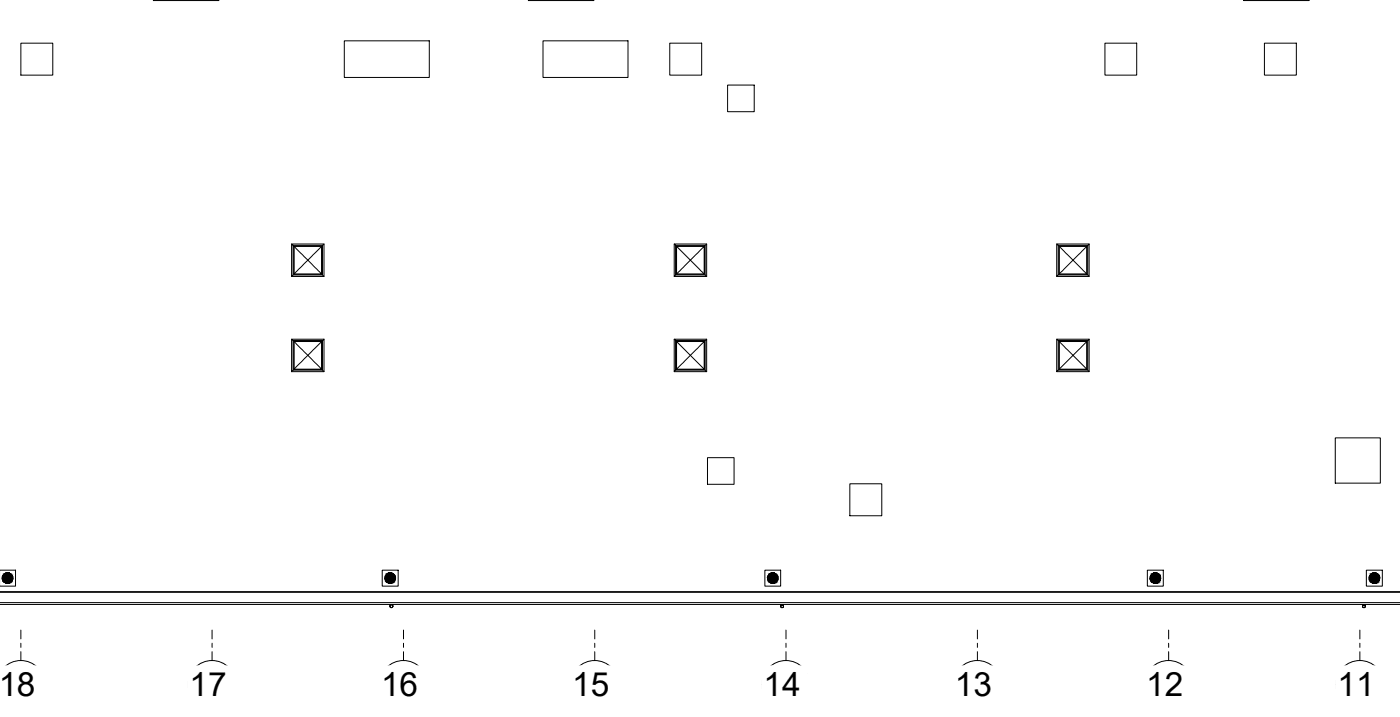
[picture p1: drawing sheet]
<svg xmlns="http://www.w3.org/2000/svg" width="356mm" height="182mm" viewBox="0 0 356 182" stroke-linecap="round" stroke-linejoin="round" font-family="sans-serif">
<defs><g id="words">
<g font-size="8.5">
<text x="-.4" y="177">18</text>
<text x="48.3" y="177">17</text>
<text x="97" y="177">16</text>
<text x="145.7" y="177">15</text>
<text x="194.4" y="177">14</text>
<text x="243.1" y="177">13</text>
<text x="291.8" y="177">12</text>
<text x="340.5" y="177">11</text>
</g>
</g></defs>
<!-- layer: A-WALL -->
<path d="M-.1 150.7h356.5M0 153.3h356.4M0 153.8h356.4M0 150.5h356.4" fill="none" stroke="#000" stroke-width=".25"/>
<!-- layer: A-GLAZ -->
<g fill="none" stroke="#000" stroke-width=".25">
<path d="M39 0v.1l.2-.1M39.2 -.1l16.4 .1M55.7 0v.1M134.5 0v.1l.1-.1M134.6 -.1l16.4 .1M151.1 0v.1M316.6 0v.1l.1-.1M316.7 -.1l16.4 .1M333.2 0v.1M5.3 11h8.1v8.1h-8.1zM55.6 0l.1 .1h-16.7M87.6 10.4h21.7v9.3h-21.7z"/>
<path d="M138.2 10.4h21.7v9.3h-21.7zM151 0l.1 .1h-16.6M170.5 11h8.1v8.1h-8.1zM281.3 11h8.1v8.1h-8.1zM321.9 11h8.1v8.1h-8.1zM333.1 0l.1 .1h-16.6M185.2 21.6h6.8v6.8h-6.8zM74.2 62.1v8.2l.4-.3M74.6 62.4h7.5v7.6h-7.5zM74.8 62.7v7l3.6-3.5M74.8 62.6h7.1v7.1h-7.1zM78.4 66.2l3.5 3.5h-7.1"/>
<path d="M78.4 66.2l3.5-3.5v7M81.9 62.7h-7.1l3.6 3.5M82.1 70l.4 .3h-8.3M82.1 62.4l.4-.3v8.2M82.5 62.1h-8.3l.4 .3M171.6 62.1v8.2l.4-.3M172 62.4h7.5v7.6h-7.5zM172.2 62.6h7.1v7.1h-7.1zM172.2 62.7v7l3.5-3.5M175.7 66.2l3.6 3.5h-7.1M175.7 66.2l3.6-3.5v7M179.3 62.7h-7.1l3.5 3.5"/>
<path d="M179.5 70l.4 .3h-8.3M179.5 62.4l.4-.3v8.2M179.9 62.1h-8.3l.4 .3M269 62.1v8.2l.4-.3M269.4 62.4h7.5v7.6h-7.5zM269.6 62.6h7.1v7.1h-7.1zM269.6 62.7v7l3.6-3.5M273.2 66.2l3.5 3.5h-7.1M273.2 66.2l3.5-3.5v7M276.7 62.7h-7.1l3.6 3.5M276.9 70l.4 .3h-8.3M276.9 62.4l.4-.3v8.2"/>
<path d="M277.3 62.1h-8.3l.4 .3M74.2 86.3v8.2l.4-.3M74.6 86.6h7.5v7.6h-7.5zM74.8 86.9v7.1l3.6-3.6M74.8 86.8v7.2h7.1v-7.2M74.8 86.8h7.1M78.4 90.4l3.5 3.6h-7.1M78.4 90.4l3.5-3.5v7.1M81.9 86.9h-7.1l3.6 3.5M82.1 94.2l.4 .3h-8.3M82.1 86.6l.4-.3v8.2M82.5 86.3h-8.3l.4 .3"/>
<path d="M171.6 86.3v8.2l.4-.3M172 86.6h7.5v7.6h-7.5zM172.2 86.8v7.2h7.1v-7.2M172.2 86.8h7.1M172.2 86.9v7.1l3.5-3.6M175.7 90.4l3.6 3.6h-7.1M175.7 90.4l3.6-3.5v7.1M179.3 86.9h-7.1l3.5 3.5M179.5 94.2l.4 .3h-8.3M179.5 86.6l.4-.3v8.2M179.9 86.3h-8.3l.4 .3M269 86.3v8.2l.4-.3"/>
<path d="M269.4 86.6h7.5v7.6h-7.5zM269.6 86.8h7.1v7.2h-7.1zM269.6 86.9v7.1l3.6-3.6M273.2 90.4l3.5 3.6h-7.1M273.2 90.4l3.5-3.5v7.1M276.7 86.9h-7.1l3.6 3.5M276.9 94.2l.4 .3h-8.3M276.9 86.6l.4-.3v8.2M277.3 86.3h-8.3l.4 .3M180.1 116.4h6.8v6.8h-6.8zM339.9 111.4h11.5v11.5h-11.5zM216.3 123.1h8.2v8.1h-8.2z"/>
</g>
<!-- layer: P-SANR-FIXT -->
<g fill="none" stroke="#000" stroke-width=".25">
<path d="M0 145h4v4.1h-4M97.3 145h4.1v4.1h-4.1zM99.2 153.8v.4M100 153.8v.4a.39 .39 0 0 0-.6-.3 .39 .39 0 0 0 0 .7 .39 .39 0 0 0 .6-.3v-.1M194.7 145h4v4.1h-4zM198.7 153.8v.4a.37 .37 0 0 1 .6-.2 .37 .37 0 0 1 0 .6 .37 .37 0 0 1-.6-.3v-.1a.37 .37 0 0 0 .6 .3 .37 .37 0 0 0 0-.6 .37 .37 0 0 0-.6 .3M199.4 153.8v.4M292.1 145h4v4.1h-4zM346.9 153.8v.4M347.6 153.8v.4a.37 .37 0 0 0-.6-.2 .37 .37 0 0 0 0 .6 .37 .37 0 0 0 .6-.3v-.1a.37 .37 0 0 1-.6 .3 .37 .37 0 0 1 0-.6 .37 .37 0 0 1 .6 .3M347.8 145h4.1v4.1h-4.1z"/>
<circle cx="99.6" cy="154.2" r=".35"/>
</g>
<!-- layer: A-DETL-GENF -->
<g fill="#000" stroke="#000" stroke-width=".25">
<path d="M196.3 145.8h.9z"/>
<path d="M1.8 145.7l.6 .1zM1.5 145.8h.9zM1.5 145.8h.9zM1.5 145.8h.9z"/>
<path d="M1.5 145.8l1.2 .1zM1.2 145.9h1.5z"/>
<path d="M1.5 148.4h.9zM1.5 148.4h.6z"/>
<path d="M1.2 145.9l1.5 .1zM1.2 145.9l1.5 .1z"/>
<path d="M1.2 146l1.7 .2-.2-.2zM.9 146.2l.3-.2 1.7 .2z"/>
<path d="M1.2 148.2l1.2 .2 .3-.2zM1.2 148.2l1.2 .2z"/>
<path d="M.9 146.2l2.2 .2-.2-.2zM.9 146.2l2.2 .2h-2.4z"/>
<path d="M.9 148l1.8 .2 .2-.2zM.9 148l1.8 .2h-1.5z"/>
<path d="M.9 147.9h2.1zM.9 147.9l2 .1z"/>
<path d="M.7 146.4l2.4 .1zM.7 146.4l2.4 .1z"/>
<path d="M.7 147.7l2.3 .2 .1-.2zM.7 147.7l2.3 .2h-2.1z"/>
<path d="M.7 146.5l2.5 .2-.1-.2zM.7 146.5l2.5 .2h-2.6z"/>
<path d="M.6 146.7l2.6 .1zM.6 146.7l2.6 .1z"/>
<path d="M.6 146.8l2.7 .3-.1-.3zM.6 146.8l2.7 .3h-2.7z"/>
<path d="M.6 147.3l2.6 .1zM.6 147.3l2.6 .1z"/>
<path d="M.6 147.4l2.5 .3 .1-.3zM.6 147.4l2.5 .3h-2.4z"/>
<path d="M.6 147.1h2.7zM.6 147.1h2.7z"/>
<path d="M.6 147.1l2.6 .2 .1-.2zM.6 147.1l2.6 .2h-2.6z"/>
<path d="M99.2 145.7l.6 .1zM98.9 145.8h.9z"/>
<path d="M98.9 145.8h.9zM98.8 145.8h1z"/>
<path d="M98.9 148.4h.9zM98.9 148.4h.6z"/>
<path d="M98.8 145.8l1.3 .1zM98.6 145.9h1.5z"/>
<path d="M98.6 145.9l1.5 .1zM98.6 145.9l1.5 .1z"/>
<path d="M98.6 146l1.7 .2-.2-.2zM98.3 146.2l.3-.2 1.7 .2z"/>
<path d="M98.6 148.2l1.2 .2 .3-.2zM98.6 148.2l1.2 .2z"/>
<path d="M98.3 146.2l2.2 .2-.2-.2zM98.3 146.2l2.2 .2h-2.4z"/>
<path d="M98.3 148l1.8 .2 .2-.2zM98.3 148l1.8 .2h-1.5z"/>
<path d="M98.1 146.4h2.4zM98.1 146.4h2.4z"/>
<path d="M98.1 146.4l2.5 .3-.1-.3zM98.1 146.4l2.5 .3h-2.6z"/>
<path d="M98.1 147.7l2.2 .3 .2-.3zM98.1 147.7l2.2 .3h-2z"/>
<path d="M98 146.7l2.6 .1zM98 146.7l2.6 .1z"/>
<path d="M98 146.8l2.7 .3-.1-.3zM98 146.8l2.7 .3h-2.7z"/>
<path d="M98 147.4l2.5 .3 .1-.3zM98 147.4l2.5 .3h-2.4z"/>
<path d="M98 147.1h2.7zM98 147.1h2.7z"/>
<path d="M98 147.1l2.6 .3 .1-.3zM98 147.1l2.6 .3h-2.6z"/>
<path d="M196.6 145.7l.6 .1zM196.3 145.8h.9zM196.2 145.8h1z"/>
<path d="M196.2 145.8l1.3 .1zM196 145.9h1.5z"/>
<path d="M196.2 148.4h1zM196.2 148.4h.7z"/>
<path d="M196 145.9l1.5 .1zM196 145.9l1.5 .1z"/>
<path d="M195.9 146l1.8 .2-.2-.2zM195.9 146l1.8 .2h-2zM195.7 146.2h2zM195.7 146.2h2z"/>
<path d="M195.9 148.2l1.3 .2 .3-.2zM195.9 148.2l1.3 .2h-1z"/>
<path d="M195.7 146.2l2.2 .2-.2-.2zM195.7 146.2l2.2 .2h-2.4z"/>
<path d="M195.7 148l1.8 .2 .2-.2zM195.7 148l1.8 .2h-1.6z"/>
<path d="M195.5 146.4l2.6 .3-.2-.3zM195.5 146.4l2.6 .3h-2.7z"/>
<path d="M195.5 147.7l2.2 .3 .2-.3zM195.5 147.7l2.2 .3h-2z"/>
<path d="M195.4 146.7l2.7 .1zM195.4 146.7l2.7 .1z"/>
<path d="M195.4 146.8l2.7 .3v-.3zM195.4 146.8l2.7 .3h-2.7z"/>
<path d="M195.4 147.1h2.7zM195.4 147.1h2.7z"/>
<path d="M195.4 147.1l2.7 .3v-.3zM195.4 147.1l2.7 .3h-2.7z"/>
<path d="M195.4 147.4l2.5 .3 .2-.3zM195.4 147.4l2.5 .3h-2.4z"/>
<path d="M293.9 145.7l.7 .1zM293.6 145.8h1zM293.6 145.8h1zM293.6 145.8h1z"/>
<path d="M293.6 145.8l1.3 .1zM293.4 145.9h1.5z"/>
<path d="M293.6 148.4h1zM293.6 148.4h.7z"/>
<path d="M293.4 145.9l1.5 .1zM293.4 145.9l1.5 .1z"/>
<path d="M293.3 146l1.8 .2-.2-.2zM293.1 146.2l.2-.2 1.8 .2z"/>
<path d="M293.3 148.2l1.3 .2 .3-.2zM293.3 148.2l1.3 .2h-1z"/>
<path d="M293.3 148.2h1.6zM293.3 148.2h1.6z"/>
<path d="M293.1 146.2l2.2 .2-.2-.2zM293.1 146.2l2.2 .2h-2.4z"/>
<path d="M293.1 148l1.8 .2 .2-.2zM293.1 148l1.8 .2h-1.6z"/>
<path d="M292.9 146.4l2.4 .1zM292.9 146.4l2.4 .1z"/>
<path d="M292.9 146.5l2.5 .2-.1-.2zM292.9 146.5l2.5 .2h-2.6z"/>
<path d="M292.9 147.7l2.2 .3 .2-.3zM292.9 147.7l2.2 .3h-2z"/>
<path d="M292.8 146.7l2.6 .1zM292.8 146.7l2.6 .1z"/>
<path d="M292.8 146.8l2.7 .3-.1-.3zM292.8 146.8l2.7 .3h-2.7z"/>
<path d="M292.8 147.3l2.6 .1zM292.8 147.3l2.6 .1z"/>
<path d="M292.8 147.4l2.5 .3 .1-.3zM292.8 147.4l2.5 .3h-2.4z"/>
<path d="M292.8 147.1h2.7zM292.8 147.1h2.7z"/>
<path d="M292.8 147.1l2.6 .2 .1-.2zM292.8 147.1l2.6 .2h-2.6z"/>
<path d="M349.7 145.7l.6 .1zM349.4 145.8h.9z"/>
<path d="M349.4 145.8h1zM349.4 145.8h1z"/>
<path d="M349.4 145.8l1.2 .1zM349.1 145.9h1.5z"/>
<path d="M349.4 148.4h1zM349.4 148.4h.6z"/>
<path d="M349.1 145.9l1.5 .1zM349.1 145.9l1.5 .1z"/>
<path d="M349.1 146l1.8 .2-.3-.2zM349.1 146l1.8 .2h-2z"/>
<path d="M349.1 148.2l1.3 .2 .3-.2zM349.1 148.2l1.3 .2h-1z"/>
<path d="M348.9 146.2h2zM348.8 146.2h2.1z"/>
<path d="M348.9 148l1.8 .2 .2-.2zM348.9 148l1.8 .2h-1.6z"/>
<path d="M348.8 146.2l2.3 .2-.2-.2zM348.8 146.2l2.3 .2h-2.4z"/>
<path d="M348.7 146.4l2.5 .3-.1-.3zM348.7 146.4l2.5 .3h-2.6z"/>
<path d="M348.7 147.7l2.2 .3 .2-.3zM348.7 147.7l2.2 .3h-2z"/>
<path d="M348.6 146.7l2.6 .1zM348.6 146.7l2.6 .1z"/>
<path d="M348.5 147.4l2.6 .3 .1-.3zM348.5 147.4l2.6 .3h-2.4z"/>
<path d="M348.5 146.8l2.7 .3v-.3zM348.5 146.8l2.7 .3h-2.7z"/>
<path d="M348.5 147.1h2.7zM348.5 147.1h2.7z"/>
<path d="M348.5 147.1l2.7 .3v-.3zM348.5 147.1l2.7 .3h-2.7z"/>
</g>
<!-- layer: S-GRID-IDEN -->
<g fill="none" stroke="#000" stroke-width=".25">
<path d="M0 171.2a6.1 6.1 0 0 1 9.1-1.8 6.1 6.1 0 0 1 0 9.4 6.1 6.1 0 0 1-9.2-1.8"/>
<circle cx="54" cy="174.1" r="6.1"/>
<circle cx="102.7" cy="174.1" r="6.1"/>
<circle cx="151.4" cy="174.1" r="6.1"/>
<circle cx="200.1" cy="174.1" r="6.1"/>
<circle cx="248.8" cy="174.1" r="6.1"/>
<circle cx="297.5" cy="174.1" r="6.1"/>
<circle cx="346.2" cy="174.1" r="6.1"/>
</g>
<g fill="#fff" stroke="#fff" stroke-width=".25">
<path d="M-.1 169.4v11.1l13.6-11.1zM-.1 180.5l13.6-11.1v11.1z"/>
<path d="M47.7 169.4v11.1l14.5-11.1zM47.7 180.5l14.5-11.1v11.1z"/>
<path d="M96.4 169.4v11.1l14.5-11.1zM96.4 180.5l14.5-11.1v11.1z"/>
<path d="M145.1 169.4v11.1l14.5-11.1zM145.1 180.5l14.5-11.1v11.1z"/>
<path d="M193.8 169.4v11.1l14.5-11.1zM193.8 180.5l14.5-11.1v11.1z"/>
<path d="M242.5 169.4v11.1l14.5-11.1zM242.5 180.5l14.5-11.1v11.1z"/>
<path d="M291.2 169.4v11.1l14.5-11.1zM291.2 180.5l14.5-11.1v11.1z"/>
<path d="M339.9 169.4v11.1l14.5-11.1zM339.9 180.5l14.5-11.1v11.1z"/>
</g>
<!-- layer: S-GRID -->
<g fill="none" stroke="#000" stroke-width=".25">
<path d="M5.3 160.3v2.2M5.3 163.6v1.1M5.3 165.8v2.2M54 160.3v2.2M54 163.6v1.1M54 165.8v2.2M102.7 160.3v2.2M102.7 163.6v1.1M102.7 165.8v2.2M151.4 160.3v2.2M151.4 163.6v1.1M151.4 165.8v2.2"/>
<path d="M200.1 160.3v2.2M200.1 163.6v1.1M200.1 165.8v2.2M248.8 160.3v2.2M248.8 163.6v1.1M248.8 165.8v2.2M297.5 160.3v2.2M297.5 163.6v1.1M297.5 165.8v2.2M346.2 160.3v2.2M346.2 163.6v1.1M346.2 165.8v2.2"/>
</g>
<use href="#words"/>
</svg>
